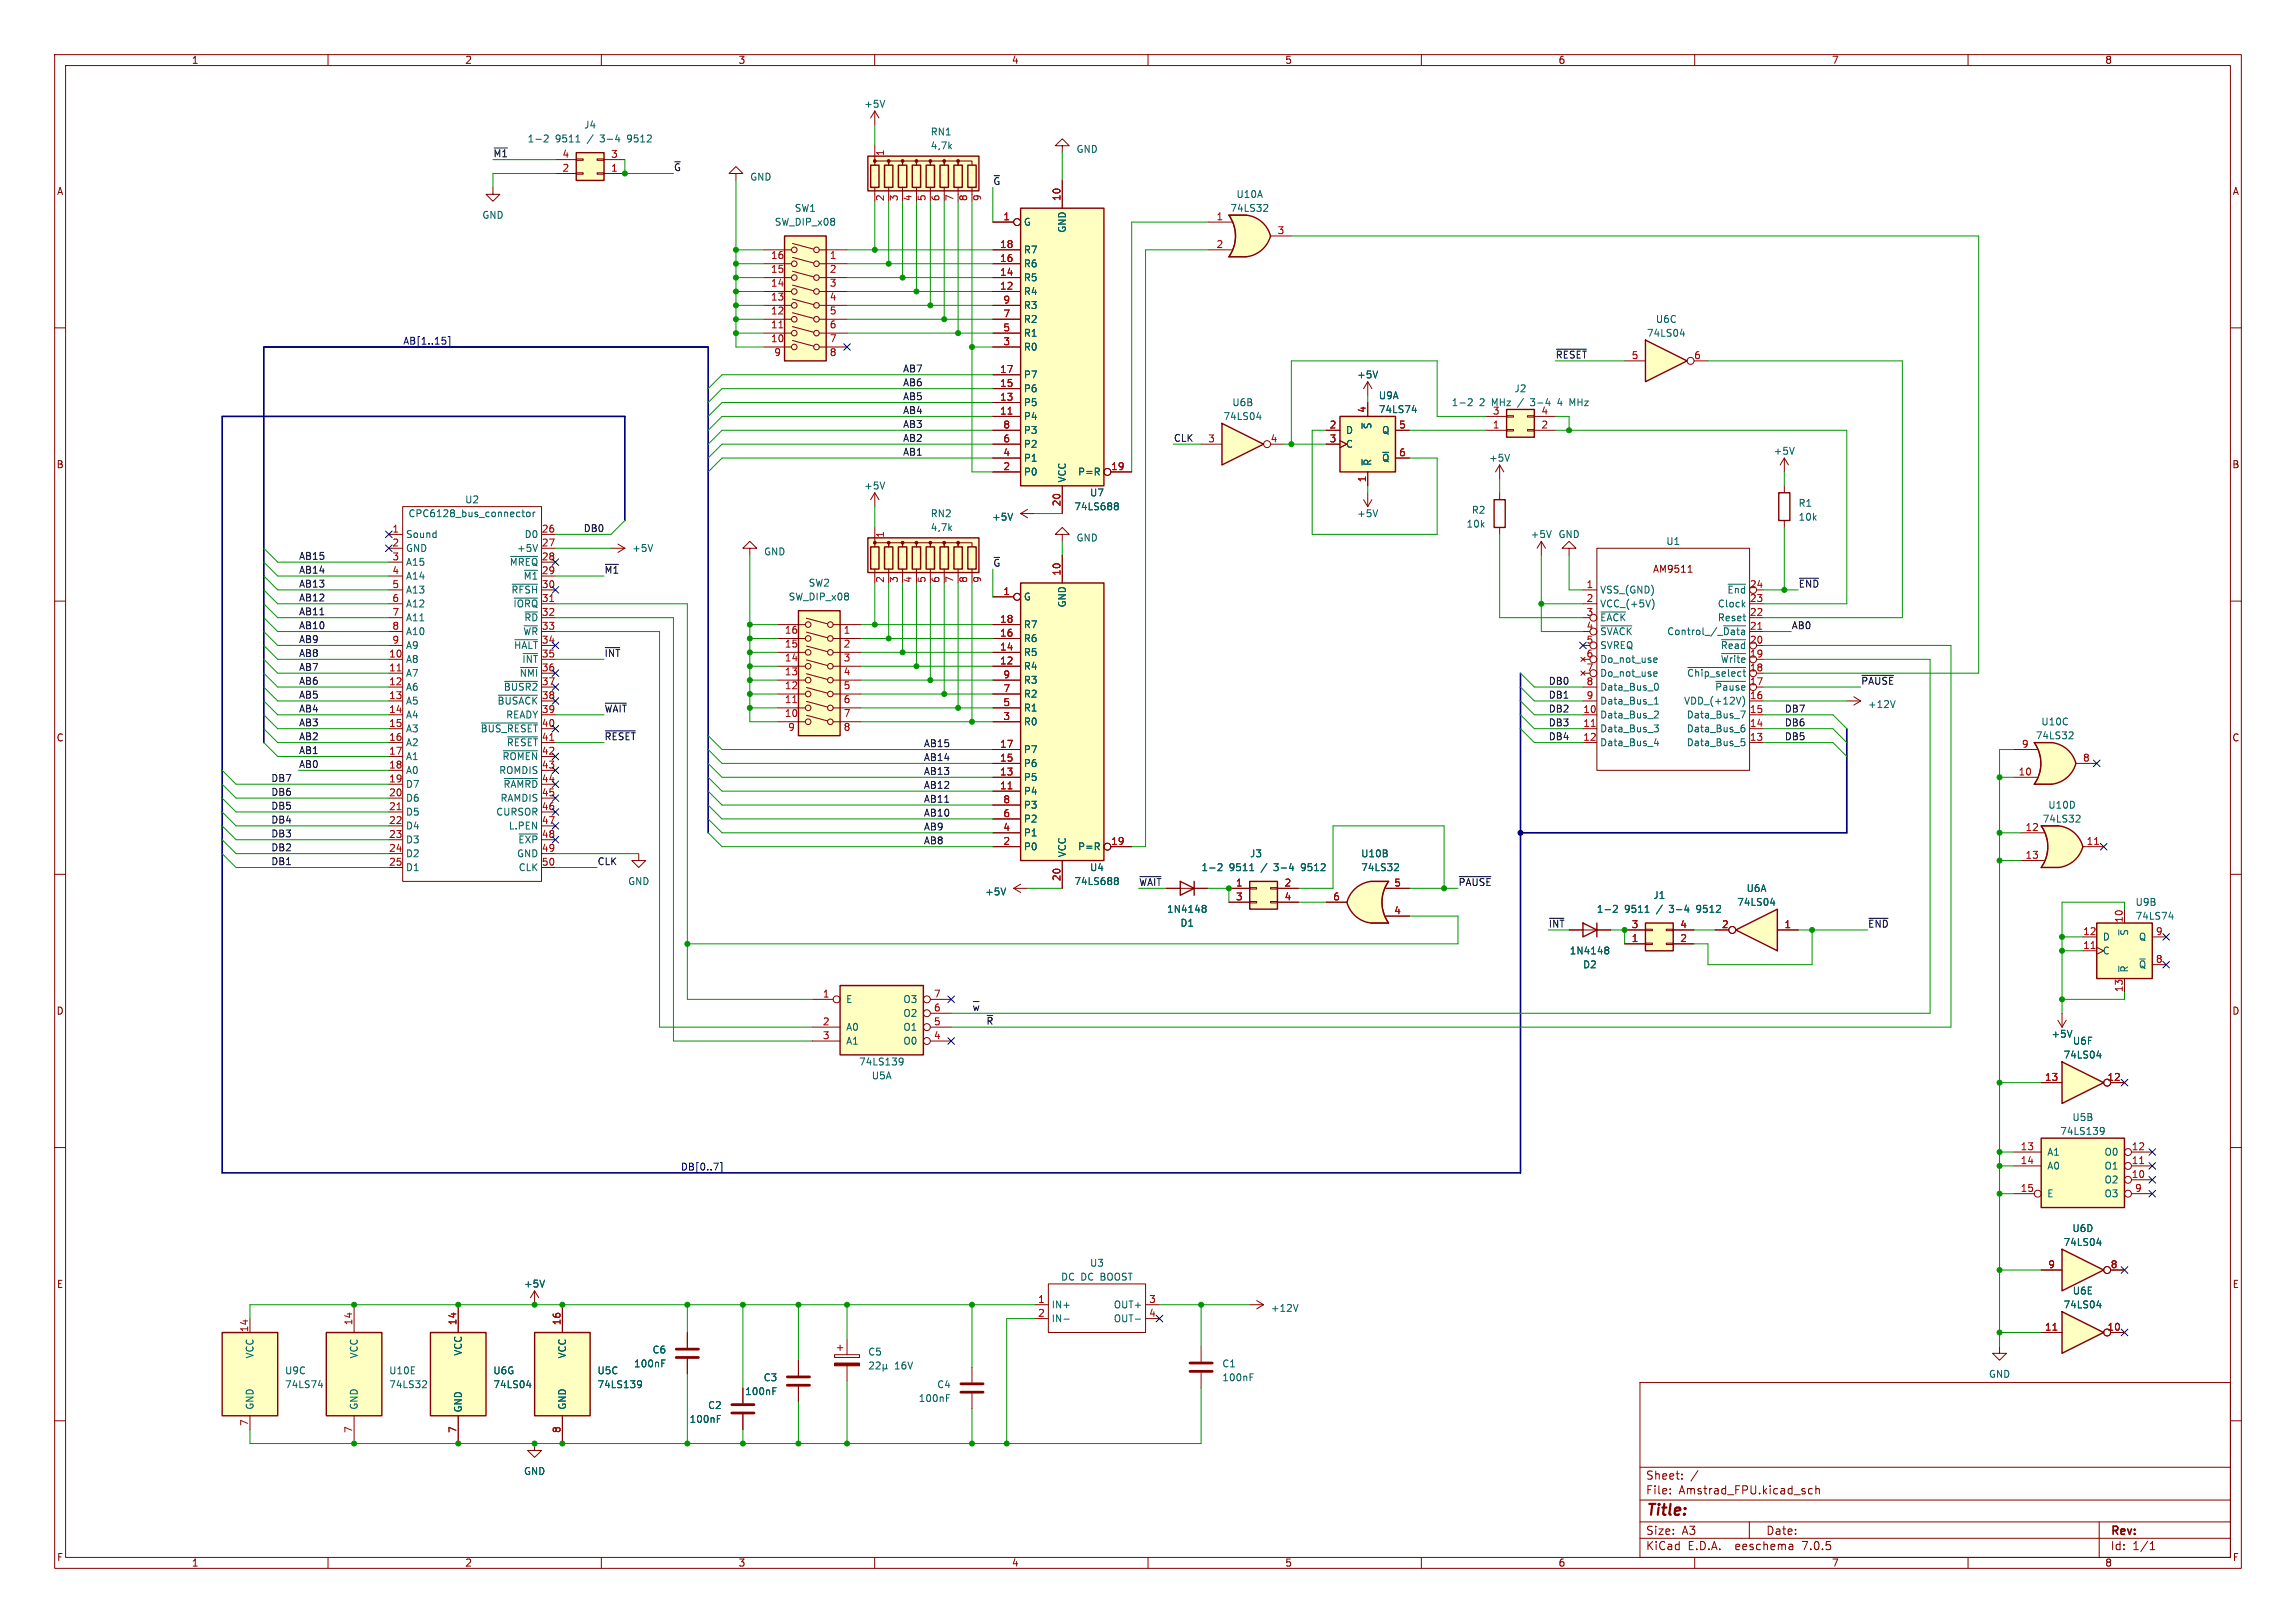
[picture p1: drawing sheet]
<svg xmlns="http://www.w3.org/2000/svg" width="420mm" height="297mm" viewBox="0 0 420 297" stroke-linecap="round" stroke-linejoin="round" font-family="sans-serif">
<defs><g id="words">
<text font-size="2.8" fill="#840000" x="301" y="277.8">Title:</text>
<g font-size="2.1" fill="#840000">
<text x="301" y="273.6">File:</text>
<text x="301" y="270.9">Sheet:</text>
<text x="307" y="273.6">Amstrad_FPU.kicad_sch</text>
<text x="301" y="281">Size:</text>
<text x="307.6" y="281">A3</text>
<text x="323" y="281">Date:</text>
<text x="386" y="281.2">Rev:</text>
<text x="301" y="283.8">KiCad</text>
<text x="308.6" y="283.8">E.D.A.</text>
<text x="317.4" y="283.8">eeschema</text>
<text x="329.7" y="283.8">7.0.5</text>
<text x="386" y="283.8">Id:</text>
<text x="390" y="283.8">1/1</text>
</g>
<g font-size="1.8" fill="#840000">
<text x="35" y="11.8">1</text>
<text x="85" y="11.8">2</text>
<text x="135" y="11.8">3</text>
<text x="185" y="11.8">4</text>
<text x="235" y="11.8">5</text>
<text x="285" y="11.8">6</text>
<text x="335" y="11.8">7</text>
<text x="385" y="11.8">8</text>
<text x="10.4" y="35.8">A</text>
<text x="408.4" y="35.8">A</text>
<text x="164.5" y="36.9" transform="rotate(-90 164.5 36.9)">3</text>
<text x="169.5" y="36.9" transform="rotate(-90 169.5 36.9)">5</text>
<text x="172.1" y="36.9" transform="rotate(-90 172.1 36.9)">6</text>
<text x="177.2" y="36.9" transform="rotate(-90 177.2 36.9)">8</text>
<text x="10.3" y="85.8">B</text>
<text x="408.3" y="85.8">B</text>
<text x="164.5" y="106.7" transform="rotate(-90 164.5 106.7)">3</text>
<text x="169.5" y="106.7" transform="rotate(-90 169.5 106.7)">5</text>
<text x="172.1" y="106.7" transform="rotate(-90 172.1 106.7)">6</text>
<text x="177.2" y="106.7" transform="rotate(-90 177.2 106.7)">8</text>
<text x="301.8" y="105">AM9511</text>
<text x="10.3" y="135.8">C</text>
<text x="408.3" y="135.8">C</text>
<text x="10.3" y="185.8">D</text>
<text x="408.3" y="185.8">D</text>
<text x="10.4" y="235.8">E</text>
<text x="408.3" y="235.8">E</text>
<text x="10.4" y="285.8">F</text>
<text x="35" y="286.8">1</text>
<text x="85" y="286.8">2</text>
<text x="135" y="286.8">3</text>
<text x="185" y="286.8">4</text>
<text x="235" y="286.8">5</text>
<text x="285" y="286.8">6</text>
<text x="335" y="286.8">7</text>
<text x="385" y="286.8">8</text>
<text x="408.4" y="285.8">F</text>
</g>
<g font-size="1.8" fill="#006464">
<text x="106.8" y="23.7">J4</text>
<text x="158" y="19.9">+5V</text>
<text x="96.5" y="26.2">1-2</text>
<text x="101.5" y="26.2">9511</text>
<text x="107.5" y="26.2">/</text>
<text x="109.9" y="26.2">3-4</text>
<text x="115" y="26.2">9512</text>
<text x="170.2" y="25">RN1</text>
<text x="170.2" y="27.5">4,7k</text>
<text x="196.9" y="28.1">GND</text>
<text x="137.2" y="33.2">GND</text>
<text x="88.2" y="40.2">GND</text>
<text x="141.7" y="41.5">SW_DIP_x08</text>
<text x="145.3" y="38.9">SW1</text>
<text x="187.2" y="41.5">G</text>
<text x="225" y="38.9">74LS32</text>
<text x="226.1" y="36.4">U10A</text>
<text x="187.2" y="46.5">R7</text>
<text x="195.1" y="42.6" transform="rotate(-90 195.1 42.6)">GND</text>
<text x="187.2" y="51.6">R5</text>
<text x="187.2" y="49.1">R6</text>
<text x="187.2" y="54.2">R4</text>
<text x="187.2" y="59.2">R2</text>
<text x="187.2" y="56.7">R3</text>
<text x="302.8" y="59.2">U6C</text>
<text x="187.2" y="64.3">R0</text>
<text x="187.2" y="61.8">R1</text>
<text x="301.2" y="61.8">74LS04</text>
<text x="187.2" y="71.9">P6</text>
<text x="187.2" y="69.4">P7</text>
<text x="248.2" y="69.4">+5V</text>
<text x="277" y="71.9">J2</text>
<text x="187.2" y="77">P4</text>
<text x="187.2" y="74.5">P5</text>
<text x="223.7" y="77">74LS04</text>
<text x="225.4" y="74.5">U6B</text>
<text x="252.2" y="73.2">U9A</text>
<text x="252.2" y="75.8">74LS74</text>
<text x="265.5" y="74.5">1-2</text>
<text x="270.6" y="74.5">2</text>
<text x="272.9" y="74.5">MHz</text>
<text x="277.8" y="74.5">/</text>
<text x="280.2" y="74.5">3-4</text>
<text x="285.3" y="74.5">4</text>
<text x="287.6" y="74.5">MHz</text>
<text x="187.2" y="82.1">P2</text>
<text x="187.2" y="79.6">P3</text>
<text x="246.1" y="79.6">D</text>
<text x="246.1" y="82.1">C</text>
<text x="251" y="78.6" transform="rotate(-90 251 78.6)">~{S}</text>
<text x="252.8" y="79.6">Q</text>
<text x="324.4" y="83.4">+5V</text>
<text x="158" y="89.7">+5V</text>
<text x="187.2" y="87.2">P0</text>
<text x="187.2" y="84.6">P1</text>
<text x="195.1" y="88.4" transform="rotate(-90 195.1 88.4)">VCC</text>
<text x="197.2" y="87.2">P=R</text>
<text x="251" y="85.3" transform="rotate(-90 251 85.3)">~{R}</text>
<text x="252.8" y="84.6">~{Q}</text>
<text x="272.3" y="84.6">+5V</text>
<text x="74.7" y="94.8">CPC6128_bus_connector</text>
<text x="85" y="92.3">U2</text>
<text x="170.2" y="94.8">RN2</text>
<text x="181.4" y="95.4">+5V</text>
<text x="196.5" y="93.5">74LS688</text>
<text x="199.3" y="91">U7</text>
<text x="248.2" y="94.8">+5V</text>
<text x="269.2" y="94.2">R2</text>
<text x="328.9" y="92.9">R1</text>
<text x="328.9" y="95.4">10k</text>
<text x="74.2" y="98.6">Sound</text>
<text x="74.2" y="101.2">GND</text>
<text x="94.6" y="101.2">+5V</text>
<text x="95.9" y="98.6">D0</text>
<text x="115.6" y="101.2">+5V</text>
<text x="139.7" y="101.8">GND</text>
<text x="170.2" y="97.3">4,7k</text>
<text x="196.9" y="99.3">GND</text>
<text x="268.2" y="96.7">10k</text>
<text x="279.9" y="98.6">+5V</text>
<text x="285" y="98.6">GND</text>
<text x="304.7" y="99.9">U1</text>
<text x="74.2" y="103.7">A15</text>
<text x="74.2" y="106.2">A14</text>
<text x="93.2" y="103.7">~{MREQ}</text>
<text x="95.8" y="106.2">~{M1}</text>
<text x="147.9" y="107.5">SW2</text>
<text x="74.2" y="108.8">A13</text>
<text x="74.2" y="111.3">A12</text>
<text x="74.2" y="113.9">A11</text>
<text x="93.5" y="108.8">~{RFSH}</text>
<text x="93.9" y="111.3">~{IORQ}</text>
<text x="95.9" y="113.9">~{RD}</text>
<text x="144.2" y="110">SW_DIP_x08</text>
<text x="187.2" y="110">G</text>
<text x="195.1" y="111.2" transform="rotate(-90 195.1 111.2)">GND</text>
<text x="292.6" y="108.8">VSS_(GND)</text>
<text x="292.6" y="111.3">VCC_(+5V)</text>
<text x="292.6" y="113.9">~{EACK}</text>
<text x="314.2" y="113.9">Reset</text>
<text x="314.2" y="111.3">Clock</text>
<text x="316" y="108.8">~{End}</text>
<text x="74.2" y="116.4">A10</text>
<text x="74.2" y="118.9">A9</text>
<text x="94" y="118.9">~{HALT}</text>
<text x="95.7" y="116.4">~{WR}</text>
<text x="187.2" y="117.7">R6</text>
<text x="187.2" y="115.1">R7</text>
<text x="292.6" y="116.4">~{SVACK}</text>
<text x="292.6" y="118.9">SVREQ</text>
<text x="305" y="116.4">Control_/_~{Data}</text>
<text x="314.7" y="118.9">~{Read}</text>
<text x="74.2" y="121.5">A8</text>
<text x="74.2" y="124">A7</text>
<text x="95" y="124">~{NMI}</text>
<text x="95.5" y="121.5">~{INT}</text>
<text x="187.2" y="122.7">R4</text>
<text x="187.2" y="120.2">R5</text>
<text x="187.2" y="125.3">R3</text>
<text x="292.6" y="121.5">Do_not_use</text>
<text x="292.6" y="124">Do_not_use</text>
<text x="308.6" y="124">~{Chip_select}</text>
<text x="314.7" y="121.5">~{Write}</text>
<text x="74.2" y="126.6">A6</text>
<text x="74.2" y="129.1">A5</text>
<text x="74.2" y="131.6">A4</text>
<text x="91" y="129.1">~{BUSACK}</text>
<text x="92.1" y="126.6">~{BUSR2}</text>
<text x="92.6" y="131.6">READY</text>
<text x="187.2" y="130.4">R1</text>
<text x="187.2" y="127.8">R2</text>
<text x="292.6" y="131.6">Data_Bus_2</text>
<text x="292.6" y="126.6">Data_Bus_0</text>
<text x="292.6" y="129.1">Data_Bus_1</text>
<text x="308" y="129.1">VDD_(+12V)</text>
<text x="308.5" y="131.6">Data_Bus_7</text>
<text x="313.7" y="126.6">~{Pause}</text>
<text x="341.6" y="129.7">+12V</text>
<text x="74.2" y="134.2">A3</text>
<text x="74.2" y="136.7">A2</text>
<text x="87.9" y="134.2">~{BUS_RESET}</text>
<text x="187.2" y="138">P7</text>
<text x="187.2" y="132.9">R0</text>
<text x="292.6" y="134.2">Data_Bus_3</text>
<text x="292.6" y="136.7">Data_Bus_4</text>
<text x="308.5" y="136.7">Data_Bus_5</text>
<text x="308.5" y="134.2">Data_Bus_6</text>
<text x="372.3" y="135.4">74LS32</text>
<text x="373.3" y="132.9">U10C</text>
<text x="74.2" y="139.3">A1</text>
<text x="74.2" y="141.8">A0</text>
<text x="91.3" y="141.8">ROMDIS</text>
<text x="91.9" y="139.3">~{ROMEN}</text>
<text x="187.2" y="143.1">P5</text>
<text x="187.2" y="140.5">P6</text>
<text x="74.2" y="144.3">D7</text>
<text x="74.2" y="146.9">D6</text>
<text x="74.2" y="149.4">D5</text>
<text x="90.7" y="149.4">CURSOR</text>
<text x="91.5" y="146.9">RAMDIS</text>
<text x="92.1" y="144.3">~{RAMRD}</text>
<text x="187.2" y="145.6">P4</text>
<text x="187.2" y="148.1">P3</text>
<text x="374.6" y="148.1">U10D</text>
<text x="74.2" y="152">D4</text>
<text x="74.2" y="154.5">D3</text>
<text x="93" y="152">L.PEN</text>
<text x="94.8" y="154.5">~{EXP}</text>
<text x="187.2" y="155.8">P0</text>
<text x="187.2" y="153.2">P1</text>
<text x="187.2" y="150.7">P2</text>
<text x="197.2" y="155.8">P=R</text>
<text x="373.6" y="150.7">74LS32</text>
<text x="74.2" y="157">D2</text>
<text x="74.2" y="159.6">D1</text>
<text x="94.6" y="157">GND</text>
<text x="94.9" y="159.6">CLK</text>
<text x="195.1" y="157" transform="rotate(-90 195.1 157)">VCC</text>
<text x="199.3" y="159.6">U4</text>
<text x="219.7" y="159.6">1-2</text>
<text x="224.8" y="159.6">9511</text>
<text x="228.6" y="157">J3</text>
<text x="230.7" y="159.6">/</text>
<text x="233.2" y="159.6">3-4</text>
<text x="238.2" y="159.6">9512</text>
<text x="248.9" y="157">U10B</text>
<text x="248.9" y="159.6">74LS32</text>
<text x="114.8" y="162.1">GND</text>
<text x="180.1" y="164">+5V</text>
<text x="196.5" y="162.1">74LS688</text>
<text x="213.4" y="167.2">1N4148</text>
<text x="292" y="167.2">1-2</text>
<text x="297.1" y="167.2">9511</text>
<text x="302.4" y="164.7">J1</text>
<text x="303.1" y="167.2">/</text>
<text x="305.5" y="167.2">3-4</text>
<text x="310.6" y="167.2">9512</text>
<text x="317.7" y="165.9">74LS04</text>
<text x="319.4" y="163.4">U6A</text>
<text x="390.6" y="165.9">U9B</text>
<text x="215.9" y="169.7">D1</text>
<text x="384.6" y="172.3">D</text>
<text x="389.4" y="171.3" transform="rotate(-90 389.4 171.3)">~{S}</text>
<text x="390.6" y="168.5">74LS74</text>
<text x="391.2" y="172.3">Q</text>
<text x="287.1" y="174.8">1N4148</text>
<text x="289.5" y="177.4">D2</text>
<text x="384.6" y="174.8">C</text>
<text x="389.4" y="178.1" transform="rotate(-90 389.4 178.1)">~{R}</text>
<text x="391.2" y="177.4">~{Q}</text>
<text x="154.7" y="183.7">E</text>
<text x="165.2" y="183.7">O3</text>
<text x="154.7" y="188.8">A0</text>
<text x="154.7" y="191.3">A1</text>
<text x="165.2" y="191.3">O0</text>
<text x="165.2" y="188.8">O1</text>
<text x="165.2" y="186.2">O2</text>
<text x="375.2" y="190.1">+5V</text>
<text x="379.1" y="191.3">U6F</text>
<text x="157.1" y="195.1">74LS139</text>
<text x="159.4" y="197.7">U5A</text>
<text x="377.4" y="193.9">74LS04</text>
<text x="376.8" y="207.8">74LS139</text>
<text x="379" y="205.3">U5B</text>
<text x="374.4" y="211.6">A1</text>
<text x="374.4" y="214.2">A0</text>
<text x="384.9" y="214.2">O1</text>
<text x="384.9" y="211.6">O0</text>
<text x="374.4" y="219.3">E</text>
<text x="384.9" y="216.7">O2</text>
<text x="384.9" y="219.3">O3</text>
<text x="379" y="225.6">U6D</text>
<text x="199.3" y="232">U3</text>
<text x="377.4" y="228.2">74LS04</text>
<text x="95.8" y="235.8">+5V</text>
<text x="192.3" y="239.6">IN+</text>
<text x="194" y="234.5">DC DC BOOST</text>
<text x="203.7" y="239.6">OUT+</text>
<text x="377.4" y="239.6">74LS04</text>
<text x="379.1" y="237">U6E</text>
<text x="192.3" y="242.1">IN-</text>
<text x="203.7" y="242.1">OUT-</text>
<text x="232.4" y="240.2">+12V</text>
<text x="46.5" y="248.6" transform="rotate(-90 46.5 248.6)">VCC</text>
<text x="52.1" y="251.7">U9C</text>
<text x="65.6" y="248.6" transform="rotate(-90 65.6 248.6)">VCC</text>
<text x="71.1" y="251.7">U10E</text>
<text x="84.6" y="248.1" transform="rotate(-90 84.6 248.1)">VCC</text>
<text x="90.2" y="251.7">U6G</text>
<text x="103.7" y="248.6" transform="rotate(-90 103.7 248.6)">VCC</text>
<text x="109.2" y="251.7">U5C</text>
<text x="115.9" y="250.4">100nF</text>
<text x="119.3" y="247.8">C6</text>
<text x="158.8" y="248.2">C5</text>
<text x="163.6" y="250.8">16V</text>
<text x="223.5" y="250.4">C1</text>
<text x="52.1" y="254.2">74LS74</text>
<text x="71.1" y="254.2">74LS32</text>
<text x="90.2" y="254.2">74LS04</text>
<text x="109.2" y="254.2">74LS139</text>
<text x="136.2" y="255.5">100nF</text>
<text x="139.6" y="252.9">C3</text>
<text x="168" y="256.7">100nF</text>
<text x="171.4" y="254.2">C4</text>
<text x="223.5" y="252.9">100nF</text>
<text x="363.8" y="252.3">GND</text>
<text x="46.5" y="258.1" transform="rotate(-90 46.5 258.1)">GND</text>
<text x="65.6" y="258.1" transform="rotate(-90 65.6 258.1)">GND</text>
<text x="84.6" y="258.6" transform="rotate(-90 84.6 258.6)">GND</text>
<text x="103.7" y="258.1" transform="rotate(-90 103.7 258.1)">GND</text>
<text x="126.1" y="260.5">100nF</text>
<text x="129.5" y="258">C2</text>
<text x="95.8" y="270.1">GND</text>
</g>
<g font-size="1.8" fill="#0f0f0f">
<text x="90.2" y="28.9">~{M1}</text>
<text x="123.2" y="31.4">~{G}</text>
<text x="181.6" y="33.9">~{G}</text>
<text x="284.5" y="65.7">~{RESET}</text>
<text x="165.1" y="68.2">AB7</text>
<text x="165.1" y="70.8">AB6</text>
<text x="165.1" y="75.9">AB4</text>
<text x="165.1" y="73.3">AB5</text>
<text x="165.1" y="78.4">AB3</text>
<text x="165.1" y="80.9">AB2</text>
<text x="165.1" y="83.5">AB1</text>
<text x="214.6" y="80.9">CLK</text>
<text x="106.7" y="97.4">DB0</text>
<text x="54.6" y="107.6">AB13</text>
<text x="54.6" y="105.1">AB14</text>
<text x="54.6" y="102.5">AB15</text>
<text x="110.5" y="105.1">~{M1}</text>
<text x="181.6" y="103.8">~{G}</text>
<text x="328.9" y="107.6">~{END}</text>
<text x="54.6" y="110.1">AB12</text>
<text x="54.6" y="112.7">AB11</text>
<text x="54.6" y="115.2">AB10</text>
<text x="54.6" y="117.8">AB9</text>
<text x="327.7" y="115.2">AB0</text>
<text x="54.6" y="120.3">AB8</text>
<text x="54.6" y="122.8">AB7</text>
<text x="54.6" y="125.4">AB6</text>
<text x="110.5" y="120.3">~{INT}</text>
<text x="283.2" y="125.4">DB0</text>
<text x="340.4" y="125.4">~{PAUSE}</text>
<text x="54.6" y="130.5">AB4</text>
<text x="54.6" y="127.9">AB5</text>
<text x="110.5" y="130.5">~{WAIT}</text>
<text x="283.2" y="127.9">DB1</text>
<text x="283.2" y="130.5">DB2</text>
<text x="326.4" y="130.5">DB7</text>
<text x="54.6" y="133">AB3</text>
<text x="54.6" y="135.5">AB2</text>
<text x="110.5" y="135.5">~{RESET}</text>
<text x="168.9" y="136.8">AB15</text>
<text x="283.2" y="133">DB3</text>
<text x="283.2" y="135.5">DB4</text>
<text x="326.4" y="133">DB6</text>
<text x="326.4" y="135.5">DB5</text>
<text x="49.5" y="143.2">DB7</text>
<text x="54.6" y="138.1">AB1</text>
<text x="54.6" y="140.6">AB0</text>
<text x="168.9" y="139.4">AB14</text>
<text x="168.9" y="141.9">AB13</text>
<text x="49.5" y="145.7">DB6</text>
<text x="49.5" y="148.2">DB5</text>
<text x="168.9" y="144.4">AB12</text>
<text x="168.9" y="149.5">AB10</text>
<text x="168.9" y="147">AB11</text>
<text x="49.5" y="150.8">DB4</text>
<text x="49.5" y="155.9">DB2</text>
<text x="49.5" y="153.3">DB3</text>
<text x="168.9" y="152.1">AB9</text>
<text x="168.9" y="154.6">AB8</text>
<text x="49.5" y="158.4">DB1</text>
<text x="109.2" y="158.4">CLK</text>
<text x="208.3" y="162.2">~{WAIT}</text>
<text x="266.7" y="162.2">~{PAUSE}</text>
<text x="283.2" y="169.8">~{INT}</text>
<text x="341.6" y="169.8">~{END}</text>
<text x="177.8" y="185.1">~{w}</text>
<text x="180.3" y="187.6">~{R}</text>
</g>
<g font-size="1.8" fill="#a90000">
<text x="102.8" y="29">4</text>
<text x="111.7" y="29">3</text>
<text x="161.9" y="28.6" transform="rotate(-90 161.9 28.6)">1</text>
<text x="102.8" y="31.5">2</text>
<text x="111.7" y="31.5">1</text>
<text x="161.9" y="36.9" transform="rotate(-90 161.9 36.9)">2</text>
<text x="167" y="36.9" transform="rotate(-90 167 36.9)">4</text>
<text x="174.6" y="36.9" transform="rotate(-90 174.6 36.9)">7</text>
<text x="179.7" y="36.9" transform="rotate(-90 179.7 36.9)">9</text>
<text x="183.5" y="40.4">1</text>
<text x="194.1" y="36.8" transform="rotate(-90 194.1 36.8)">10</text>
<text x="222.5" y="40.4">1</text>
<text x="141" y="47.6">16</text>
<text x="151.7" y="47.6">1</text>
<text x="182.9" y="45.5">18</text>
<text x="222.5" y="45.5">2</text>
<text x="233.6" y="42.9">3</text>
<text x="141" y="52.7">14</text>
<text x="141" y="50.2">15</text>
<text x="151.7" y="50.2">2</text>
<text x="151.7" y="52.7">3</text>
<text x="182.9" y="53.1">12</text>
<text x="182.9" y="50.5">14</text>
<text x="182.9" y="48">16</text>
<text x="141" y="57.8">12</text>
<text x="141" y="55.2">13</text>
<text x="151.7" y="55.2">4</text>
<text x="151.7" y="57.8">5</text>
<text x="183.5" y="58.2">7</text>
<text x="183.5" y="55.6">9</text>
<text x="141" y="62.9">10</text>
<text x="141" y="60.3">11</text>
<text x="141.6" y="65.4">9</text>
<text x="151.7" y="60.3">6</text>
<text x="151.7" y="62.9">7</text>
<text x="151.7" y="65.4">8</text>
<text x="183.5" y="63.2">3</text>
<text x="183.5" y="60.7">5</text>
<text x="298.4" y="65.8">5</text>
<text x="309.8" y="65.8">6</text>
<text x="182.9" y="70.9">15</text>
<text x="182.9" y="68.3">17</text>
<text x="182.9" y="75.9">11</text>
<text x="182.9" y="73.4">13</text>
<text x="249.9" y="75.6" transform="rotate(-90 249.9 75.6)">4</text>
<text x="273" y="75.9">3</text>
<text x="281.9" y="75.9">4</text>
<text x="183.5" y="83.6">4</text>
<text x="183.5" y="81">6</text>
<text x="183.5" y="78.5">8</text>
<text x="220.9" y="81">3</text>
<text x="232.4" y="81">4</text>
<text x="243.2" y="78.5">2</text>
<text x="243.2" y="81">3</text>
<text x="255.9" y="78.5">5</text>
<text x="255.9" y="83.6">6</text>
<text x="273" y="78.5">1</text>
<text x="281.9" y="78.5">2</text>
<text x="183.5" y="86.1">2</text>
<text x="203.2" y="86.1">19</text>
<text x="249.9" y="88.3" transform="rotate(-90 249.9 88.3)">1</text>
<text x="194.1" y="92.7" transform="rotate(-90 194.1 92.7)">20</text>
<text x="71.7" y="97.5">1</text>
<text x="71.7" y="100.1">2</text>
<text x="99.1" y="97.5">26</text>
<text x="99.1" y="100.1">27</text>
<text x="161.9" y="98.5" transform="rotate(-90 161.9 98.5)">1</text>
<text x="71.7" y="102.6">3</text>
<text x="71.7" y="105.2">4</text>
<text x="71.7" y="107.7">5</text>
<text x="99.1" y="102.6">28</text>
<text x="99.1" y="105.2">29</text>
<text x="99.1" y="107.7">30</text>
<text x="161.9" y="106.7" transform="rotate(-90 161.9 106.7)">2</text>
<text x="167" y="106.7" transform="rotate(-90 167 106.7)">4</text>
<text x="174.6" y="106.7" transform="rotate(-90 174.6 106.7)">7</text>
<text x="179.7" y="106.7" transform="rotate(-90 179.7 106.7)">9</text>
<text x="194.1" y="105.4" transform="rotate(-90 194.1 105.4)">10</text>
<text x="290.2" y="107.7">1</text>
<text x="320" y="107.7">24</text>
<text x="71.7" y="110.2">6</text>
<text x="71.7" y="112.8">7</text>
<text x="99.1" y="110.2">31</text>
<text x="99.1" y="112.8">32</text>
<text x="183.5" y="109">1</text>
<text x="290.2" y="110.2">2</text>
<text x="290.2" y="112.8">3</text>
<text x="320" y="112.8">22</text>
<text x="320" y="110.2">23</text>
<text x="71.7" y="115.3">8</text>
<text x="71.7" y="117.9">9</text>
<text x="99.1" y="115.3">33</text>
<text x="99.1" y="117.9">34</text>
<text x="143.5" y="118.7">15</text>
<text x="143.5" y="116.2">16</text>
<text x="154.3" y="116.2">1</text>
<text x="154.3" y="118.7">2</text>
<text x="182.9" y="119.1">14</text>
<text x="182.9" y="116.6">16</text>
<text x="182.9" y="114">18</text>
<text x="290.2" y="115.3">4</text>
<text x="290.2" y="117.9">5</text>
<text x="320" y="117.9">20</text>
<text x="320" y="115.3">21</text>
<text x="71.1" y="120.4">10</text>
<text x="71.1" y="122.9">11</text>
<text x="71.1" y="125.5">12</text>
<text x="99.1" y="120.4">35</text>
<text x="99.1" y="122.9">36</text>
<text x="99.1" y="125.5">37</text>
<text x="143.5" y="123.8">13</text>
<text x="143.5" y="121.3">14</text>
<text x="154.3" y="121.3">3</text>
<text x="154.3" y="123.8">4</text>
<text x="182.9" y="121.7">12</text>
<text x="183.5" y="124.2">9</text>
<text x="290.2" y="120.4">6</text>
<text x="290.2" y="122.9">7</text>
<text x="290.2" y="125.5">8</text>
<text x="320" y="125.5">17</text>
<text x="320" y="122.9">18</text>
<text x="320" y="120.4">19</text>
<text x="71.1" y="128">13</text>
<text x="71.1" y="130.6">14</text>
<text x="99.1" y="128">38</text>
<text x="99.1" y="130.6">39</text>
<text x="143.5" y="131.4">10</text>
<text x="143.5" y="128.9">11</text>
<text x="143.5" y="126.4">12</text>
<text x="154.3" y="126.4">5</text>
<text x="154.3" y="128.9">6</text>
<text x="154.3" y="131.4">7</text>
<text x="183.5" y="131.8">3</text>
<text x="183.5" y="129.3">5</text>
<text x="183.5" y="126.7">7</text>
<text x="289.6" y="130.6">10</text>
<text x="290.2" y="128">9</text>
<text x="320" y="130.6">15</text>
<text x="320" y="128">16</text>
<text x="71.1" y="133.1">15</text>
<text x="71.1" y="135.6">16</text>
<text x="92.7" y="136.7">~{RESET}</text>
<text x="99.1" y="133.1">40</text>
<text x="99.1" y="135.6">41</text>
<text x="144.1" y="134">9</text>
<text x="154.3" y="134">8</text>
<text x="182.9" y="136.9">17</text>
<text x="289.6" y="133.1">11</text>
<text x="289.6" y="135.6">12</text>
<text x="320" y="135.6">13</text>
<text x="320" y="133.1">14</text>
<text x="369.8" y="136.9">9</text>
<text x="71.1" y="138.2">17</text>
<text x="71.1" y="140.7">18</text>
<text x="71.1" y="143.3">19</text>
<text x="99.1" y="138.2">42</text>
<text x="99.1" y="140.7">43</text>
<text x="99.1" y="143.3">44</text>
<text x="182.9" y="142">13</text>
<text x="182.9" y="139.4">15</text>
<text x="369.2" y="142">10</text>
<text x="381" y="139.4">8</text>
<text x="71.1" y="145.8">20</text>
<text x="71.1" y="148.3">21</text>
<text x="99.1" y="145.8">45</text>
<text x="99.1" y="148.3">46</text>
<text x="182.9" y="144.5">11</text>
<text x="183.5" y="149.6">6</text>
<text x="183.5" y="147.1">8</text>
<text x="71.1" y="150.9">22</text>
<text x="71.1" y="153.4">23</text>
<text x="71.1" y="156">24</text>
<text x="99.1" y="150.9">47</text>
<text x="99.1" y="153.4">48</text>
<text x="99.1" y="156">49</text>
<text x="183.5" y="154.7">2</text>
<text x="183.5" y="152.1">4</text>
<text x="203.2" y="154.7">19</text>
<text x="370.5" y="152.1">12</text>
<text x="381.6" y="154.7">11</text>
<text x="71.1" y="158.5">25</text>
<text x="99.1" y="158.5">50</text>
<text x="194.1" y="161.3" transform="rotate(-90 194.1 161.3)">20</text>
<text x="370.5" y="157.2">13</text>
<text x="226" y="162.3">1</text>
<text x="226" y="164.8">3</text>
<text x="234.9" y="162.3">2</text>
<text x="234.9" y="164.8">4</text>
<text x="243.8" y="164.8">6</text>
<text x="255" y="167.4">4</text>
<text x="255" y="162.3">5</text>
<text x="298.4" y="172.5">1</text>
<text x="298.4" y="169.9">3</text>
<text x="307.3" y="172.5">2</text>
<text x="307.3" y="169.9">4</text>
<text x="314.9" y="169.9">2</text>
<text x="326.4" y="169.9">1</text>
<text x="381" y="173.7">11</text>
<text x="381" y="171.2">12</text>
<text x="388.4" y="168.9" transform="rotate(-90 388.4 168.9)">10</text>
<text x="394.3" y="171.2">9</text>
<text x="394.3" y="176.3">8</text>
<text x="150.5" y="182.6">1</text>
<text x="170.8" y="185.2">6</text>
<text x="170.8" y="182.6">7</text>
<text x="388.4" y="181.6" transform="rotate(-90 388.4 181.6)">13</text>
<text x="150.5" y="187.7">2</text>
<text x="150.5" y="190.2">3</text>
<text x="170.8" y="190.2">4</text>
<text x="170.8" y="187.7">5</text>
<text x="374" y="197.9">13</text>
<text x="385.4" y="197.9">12</text>
<text x="369.6" y="210.6">13</text>
<text x="369.6" y="213.1">14</text>
<text x="389.9" y="215.6">10</text>
<text x="389.9" y="213.1">11</text>
<text x="389.9" y="210.6">12</text>
<text x="369.6" y="218.2">15</text>
<text x="390.5" y="218.2">9</text>
<text x="374.6" y="232.2">9</text>
<text x="386" y="232.2">8</text>
<text x="189.8" y="238.5">1</text>
<text x="210.2" y="238.5">3</text>
<text x="45.5" y="243.8" transform="rotate(-90 45.5 243.8)">14</text>
<text x="64.5" y="242.6" transform="rotate(-90 64.5 242.6)">14</text>
<text x="83.6" y="242.6" transform="rotate(-90 83.6 242.6)">14</text>
<text x="102.6" y="242.6" transform="rotate(-90 102.6 242.6)">16</text>
<text x="189.8" y="241">2</text>
<text x="210.2" y="241">4</text>
<text x="374" y="243.6">11</text>
<text x="385.4" y="243.6">10</text>
<text x="45.5" y="261" transform="rotate(-90 45.5 261)">7</text>
<text x="64.5" y="262.3" transform="rotate(-90 64.5 262.3)">7</text>
<text x="83.6" y="262.3" transform="rotate(-90 83.6 262.3)">7</text>
<text x="102.6" y="262.3" transform="rotate(-90 102.6 262.3)">8</text>
</g>
<g font-size="1.8" fill="#000084">
<text x="73.7" y="63.2">AB[1..15]</text>
<text x="124.5" y="214.3">DB[0..7]</text>
</g>
</g></defs>
<g fill="none" stroke="#840000" stroke-width=".18">
<path d="M10 10h400v277h-400zM12 12h396v273h-396zM60 10v2M110 10v2M160 10v2M210 10v2M260 10v2M310 10v2M360 10v2M10 60h2M139.7 45.7h5.1M139.7 58.4h5.1"/>
<path d="M139.7 55.9h5.1M139.7 53.3h5.1M139.7 50.8h5.1M139.7 48.3h5.1M145 59.8l3.8 1M145 57.2l3.8 1.1M145 54.7l3.8 1.1M145 52.2l3.8 1M145 49.6l3.8 1.1M145 47.1l3.8 1M145 44.6l3.8 1M149.9 45.7h5"/>
<path d="M149.9 58.4h5M149.9 55.9h5M149.9 53.3h5M149.9 50.8h5M149.9 48.3h5M408 60h2M139.7 61h5.1M139.7 63.5h5.1M145 62.3l3.8 1M149.9 61h5M149.9 63.5h5M194.3 97.8h1.3l-1.3-1.3-1.3 1.3h1.3v1.3"/>
<path d="M10 110h2M287 100.3h1.3l-1.3-1.2-1.3 1.2h1.3v1.3M408 110h2M337.8 128.3h2.6M339.1 127.5l1.3 .8M340.4 128.3l-1.3 .7M10 160h2M408 160h2M10 210h2M408 210h2M102.9 238.8v5M10 260h2"/>
<path d="M102.9 259.1v5.1M300 253h108v32h-108zM408 260h2M300 278.5h108M300 274.5h108M300 268.5h108M305.5 273.2v.2M305.5 272.5v.1M307.7 270.5v.2M307.7 269.8v.1M310.6 269.1l-1.3 1.9M320 278.5v3"/>
<path d="M331.5 272.5l-.4-.1-.3 .3v.4l.1 .2h.6M332.2 272.5l.2-.1 .3 .1 .1 .9M332.2 271.9v1.5M384 278.5v6.5M60 285v2M110 285v2M160 285v2M210 285v2M260 285v2M300 281.5h108M310 285v2M327.4 282.6l.5 .1v.9"/>
<path d="M327.9 283.5l-.5 .1M327.9 282.9l-.5 .1M360 285v2M393.3 283.6h.9M393.3 282.5l.4-.4v1.5"/>
<circle cx="145.3" cy="50.8" r=".51"/>
<circle cx="145.3" cy="55.9" r=".51"/>
<circle cx="145.3" cy="53.3" r=".51"/>
<circle cx="145.3" cy="58.4" r=".51"/>
<circle cx="145.3" cy="48.3" r=".51"/>
<circle cx="145.3" cy="45.7" r=".51"/>
<circle cx="149.4" cy="48.3" r=".51"/>
<circle cx="149.4" cy="55.9" r=".51"/>
<circle cx="149.4" cy="58.4" r=".51"/>
<circle cx="149.4" cy="53.3" r=".51"/>
<circle cx="149.4" cy="50.8" r=".51"/>
<circle cx="149.4" cy="45.7" r=".51"/>
<circle cx="145.3" cy="63.5" r=".51"/>
<circle cx="145.3" cy="61" r=".51"/>
<circle cx="149.4" cy="63.5" r=".51"/>
<circle cx="149.4" cy="61" r=".51"/>
</g>
<g fill="#ffffc2" stroke="#ffffc2" stroke-width=".18">
<path d="M97.8 243.8h10.1v15.3h-10.1z"/>
<path d="M143.5 43.2h7.6v22.8h-7.6z"/>
</g>
<path d="M143.5 43.2h7.6v22.8h-7.6zM97.8 243.8h10.1v15.3h-10.1z" fill="none" stroke="#840000" stroke-width=".25"/>
<path d="M346.7 128.2l-.5 1.3M116.9 252.7h.2l.2 .2a.84 .84 0 0 1-.3 1h-.3M117.3 253.2l-.1 .2-.3 .1" fill="none" stroke="#006464" stroke-width=".18"/>
<path d="M142.5 60h.7" fill="none" stroke="#a90000" stroke-width=".18"/>
<path d="M301 62.2l7.6 3.8-7.6 3.9z" fill="#ffffc2"/>
<path d="M301 62.2l7.6 3.8-7.6 3.9zM158.7 98.4h20.4v6.4h-20.4zM159.3 100.1h1.5v4h-1.5zM161.8 100.1h1.5v4h-1.5zM164.3 100.1h1.6v4h-1.6zM166.9 100.1h1.5v4h-1.5zM169.4 100.1h1.5v4h-1.5zM172 100.1h1.5v4h-1.5zM174.5 100.1h1.5v4h-1.5zM177 100.1h1.6v4h-1.6z" fill="none" stroke="#840000" stroke-width=".25"/>
<g fill="none" stroke="#840000" stroke-width=".18">
<path d="M134.6 31.8h1.3l-1.3-1.3-1.3 1.3h1.3v1.2M297.2 66h3.8M309.9 66h2.5M160 96.5v2.6M160 100.1v-.8h2.6v.8v-.8h2.5v.8v-.8h2.5v.8v-.8h2.6v.8v-.8h2.5v.8v-.8h2.6v.8v-.8h2.5v.8M160 104.1v2.6M162.6 104.1v2.6M165.1 104.1v1.3M167.6 104.1v2.6M170.2 104.1v1.3M172.7 104.1v1.3M175.3 104.1v2.6"/>
<path d="M177.8 104.1v1.3"/>
<circle cx="309.2" cy="66" r=".63"/>
</g>
<path d="M307.4 61.1h.8M308 60.7v.8" fill="none" stroke="#006464" stroke-width=".18"/>
<path d="M158.7 98.4h20.4v6.4h-20.4z" fill="#ffffc2" stroke="#ffffc2" stroke-width=".18"/>
<g fill="#840000" stroke="#840000" stroke-width=".18">
<circle cx="160" cy="99.3" r=".25"/>
<circle cx="162.6" cy="99.3" r=".25"/>
<circle cx="165.1" cy="99.3" r=".25"/>
<circle cx="167.6" cy="99.3" r=".25"/>
<circle cx="170.2" cy="99.3" r=".25"/>
<circle cx="172.7" cy="99.3" r=".25"/>
<circle cx="175.3" cy="99.3" r=".25"/>
</g>
<path d="M377.2 194.3l7.6 3.8-7.6 3.8z" fill="#ffffc2"/>
<path d="M377.2 194.3l7.6 3.8-7.6 3.8zM373.4 208.3h15.2v12.7h-15.2z" fill="none" stroke="#840000" stroke-width=".25"/>
<g fill="none" stroke="#840000" stroke-width=".18">
<path d="M373.4 198.1h3.8M386.1 198.1h2.5M368.3 213.4h5.1M368.3 210.8h5.1M368.3 218.4h3.8M389.9 215.9h3.8M389.9 213.4h3.8M389.9 210.8h3.8M389.9 218.4h3.8"/>
<circle cx="385.4" cy="198.1" r=".63"/>
<circle cx="372.7" cy="218.4" r=".63"/>
<circle cx="389.3" cy="213.4" r=".63"/>
<circle cx="389.3" cy="210.8" r=".63"/>
<circle cx="389.3" cy="215.9" r=".63"/>
<circle cx="389.3" cy="218.4" r=".63"/>
</g>
<path d="M383.6 193.2h.8M384.2 192.8v.8M384.4 206.3l.4 .1 .1 .2a.84 .84 0 0 1-.4 1h-.2M384.9 206.9l-.1 .1-.4 .1" fill="none" stroke="#006464" stroke-width=".18"/>
<path d="M373.4 208.3h15.2v12.7h-15.2z" fill="#ffffc2" stroke="#ffffc2" stroke-width=".18"/>
<path d="M391.4 212.9h.7" fill="none" stroke="#a90000" stroke-width=".18"/>
<path d="M377.2 240l7.6 3.8-7.6 3.8z" fill="#ffffc2"/>
<path d="M105.4 27.9h5.1v5.1h-5.1zM186.7 38.1h15.2v50.8h-15.2zM273.3 91.4h2v5.1h-2zM325.4 90.2h2v5.1h-2zM146 111.8h7.7v22.8h-7.7zM186.7 106.7h15.2v50.8h-15.2zM289.6 168.9l2.5 1.3-2.5 1.3zM292.1 168.9v2.6M301 168.9h5.1v5.1h-5.1zM383.5 168.9h10.2v10.2h-10.2zM377.2 240l7.6 3.8-7.6 3.8z" fill="none" stroke="#840000" stroke-width=".25"/>
<g fill="none" stroke="#840000" stroke-width=".18">
<path d="M90.2 34.3v1.3h1.2l-1.2 1.2-1.3-1.2h1.3M101.6 31.8h3.8M101.6 29.2h3.8M105.4 29.1h1.3v.2h-1.3zM105.4 31.6h1.3v.3h-1.3zM109.2 29.1h1.3v.2h-1.3zM109.2 31.6h1.3v.3h-1.3zM110.5 31.8h3.8M110.5 29.2h3.8M194.3 26.7h1.3l-1.3-1.3-1.3 1.3h1.3v1.2M194.3 33v5.1M181.6 40.6h3.8"/>
<path d="M181.6 53.3h5.1M181.6 50.8h5.1M181.6 48.3h5.1M181.6 45.7h5.1M181.6 58.4h5.1M181.6 55.9h5.1M181.6 76.2h5.1M181.6 73.7h5.1M181.6 71.1h5.1M181.6 68.6h5.1M181.6 63.5h5.1M181.6 61h5.1"/>
<path d="M181.6 78.7h5.1M250.2 69.9l-.8 1.2M250.2 69.9v2.5M250.2 69.9l.8 1.2M71.1 97.8h2.6M73.7 92.7h25.4v68.6h-25.4zM99.1 97.8h2.5M113 99.6l1.3 .7M181.6 86.4h5.1M181.6 83.8h5.1M181.6 81.3h5.1M194.3 88.9v5.1"/>
<path d="M203.2 86.4h3.8M249.4 91.4l.8 1.3M250.2 90.2v2.5M251 91.4l-.8 1.3M274.3 90.2v1.2M274.3 96.5v1.3M326.4 83.8l-.8 1.3M326.4 83.8v2.6M326.4 88.9v1.3M326.4 95.3v1.2M326.4 83.8l.8 1.3M71.1 100.3h2.6"/>
<path d="M71.1 102.9h2.6M71.1 105.4h2.6M71.1 108h2.6M71.1 110.5h2.6M71.1 113h2.6M71.1 115.6h2.6M71.1 118.1h2.6M99.1 100.3h2.5M99.1 102.9h2.5M99.1 105.4h2.5M99.1 108h2.5M99.1 110.5h2.5"/>
<path d="M99.1 113h2.5M99.1 115.6h2.5M99.1 118.1h2.5M111.8 100.3h2.5M114.3 100.3l-1.3 .8M142.2 119.4h5.1M142.2 116.8h5.1M142.2 114.3h5.1M147.5 118.2l3.9 1.1M147.5 115.7l3.9 1M147.5 113.1l3.9 1.1M152.4 119.4h5.1"/>
<path d="M152.4 116.8h5.1M152.4 114.3h5.1M181.6 109.2h3.8M181.6 119.4h5.1M181.6 116.8h5.1M181.6 114.3h5.1M194.3 101.6v5.1M71.1 120.7h2.6M71.1 123.2h2.6M71.1 125.7h2.6M71.1 128.3h2.6M71.1 130.8h2.6"/>
<path d="M71.1 133.4h2.6M71.1 135.9h2.6M71.1 138.4h2.6M99.1 120.7h2.5M99.1 123.2h2.5M99.1 125.7h2.5M99.1 128.3h2.5M99.1 130.8h2.5M99.1 133.4h2.5M99.1 135.9h2.5M99.1 138.4h2.5M142.2 121.9h5.1"/>
<path d="M142.2 132.1h5.1M142.2 129.5h5.1M142.2 127h5.1M142.2 124.5h5.1M147.5 130.9l3.9 1M147.5 128.3l3.9 1.1M147.5 125.8l3.9 1M147.5 123.3l3.9 1M147.5 120.8l3.9 1M152.4 121.9h5.1M152.4 132.1h5.1M152.4 129.5h5.1"/>
<path d="M152.4 127h5.1M152.4 124.5h5.1M181.6 121.9h5.1M181.6 139.7h5.1M181.6 137.2h5.1M181.6 132.1h5.1M181.6 129.5h5.1M181.6 127h5.1M181.6 124.5h5.1M71.1 141h2.6M71.1 143.5h2.6M71.1 146.1h2.6"/>
<path d="M71.1 148.6h2.6M71.1 151.1h2.6M71.1 153.7h2.6M71.1 156.2h2.6M71.1 158.8h2.6M99.1 141h2.5M99.1 143.5h2.5M99.1 146.1h2.5M99.1 148.6h2.5M99.1 151.1h2.5M99.1 153.7h2.5M99.1 156.2h2.5"/>
<path d="M99.1 158.8h2.5M181.6 144.8h5.1M181.6 142.2h5.1M181.6 154.9h5.1M181.6 152.4h5.1M181.6 149.9h5.1M181.6 147.3h5.1M194.3 157.5v5.1M203.2 154.9h3.8M287 170.2h7.6M297.2 172.7h3.8M297.2 170.2h3.8"/>
<path d="M301 170.1h1.3v.2h-1.3zM301 172.6h1.3v.2h-1.3zM304.8 170.1h1.3v.2h-1.3zM304.8 172.6h1.3v.2h-1.3zM306.1 172.7h3.8M306.1 170.2h3.8M381 174h2.5M381 171.5h2.5M383.5 173.4l1.3 .6-1.3 .6M388.6 166.4v2.5M388.6 179.1v2.5M393.7 171.5h2.5"/>
<path d="M393.7 176.5h2.5M376.4 186.7l.8 1.3M377.2 185.4v2.6M378 186.7l-.8 1.3M125.7 243.8v2.8M125.7 248.7v2.8M135.9 254v2.8M135.9 258.8v2.8M177.8 250.2v2.8M177.8 255v2.8M365.8 246.4v1.2h1.2l-1.2 1.3-1.3-1.3h1.3M373.4 243.8h3.8"/>
<path d="M386.1 243.8h2.5M97.8 264.2v1.2h1.3l-1.3 1.3-1.3-1.3h1.3"/>
<circle cx="186.1" cy="40.6" r=".63"/>
<circle cx="202.6" cy="86.4" r=".63"/>
<circle cx="147.8" cy="119.4" r=".51"/>
<circle cx="147.8" cy="114.3" r=".51"/>
<circle cx="147.8" cy="116.8" r=".51"/>
<circle cx="151.9" cy="116.8" r=".51"/>
<circle cx="151.9" cy="114.3" r=".51"/>
<circle cx="151.9" cy="119.4" r=".51"/>
<circle cx="186.1" cy="109.2" r=".63"/>
<circle cx="147.8" cy="124.5" r=".51"/>
<circle cx="147.8" cy="127" r=".51"/>
<circle cx="147.8" cy="132.1" r=".51"/>
<circle cx="147.8" cy="129.5" r=".51"/>
<circle cx="147.8" cy="121.9" r=".51"/>
<circle cx="151.9" cy="121.9" r=".51"/>
<circle cx="151.9" cy="129.5" r=".51"/>
<circle cx="151.9" cy="127" r=".51"/>
<circle cx="151.9" cy="124.5" r=".51"/>
<circle cx="151.9" cy="132.1" r=".51"/>
<circle cx="202.6" cy="154.9" r=".63"/>
<circle cx="385.4" cy="243.8" r=".63"/>
</g>
<path d="M184.4 75.8h.7M100.6 110.1h.7M72.6 122.8h.8M145 128.6h.7M72.6 148.2h.8M184.4 144.4h.7M382.5 173.6h.7M375.5 243.4h.8" fill="none" stroke="#a90000" stroke-width=".18"/>
<g fill="none" stroke="#006464" stroke-width=".18">
<path d="M99.5 24.8l.5-.1 .3 .4-.8 .9h.8M105.3 26h.8M112.6 25.6h.8M113.2 25.1v.9M252 67.9l-.4 1.3M95.5 93.7h.4M95.6 93.3v1.1l.3 .2M96.4 93.8l.2-.1 .3 .1 .1 .5-.1 .2-.3 .1-.2-.2zM97.5 93.7v.9M97.9 93.7l-.4 .3M119.4 99.6l-.4 1.3M204.1 92h.2l.3 .3-.3 .3"/>
<path d="M204.1 92.6h.2M204.3 92.6l.3 .2v.2l-.2 .2-.3 .1M252 93.3l-.4 1.3M328.2 81.9l-.4 1.2M93.4 101.8h4.9M93.7 106.9h4.6M94 109.4h4.3M94.2 117.1h4.1M88.1 132.3h10.2M91.1 127.2h7.2M92 137.4h6.3M92.3 124.7h6"/>
<path d="M92.8 134.8h5.5M95.2 122.1h3.1M92.2 142.5h6.1M95 152.6h3.3M204.1 160.6h.2l.3 .2-.3 .3M204.1 161.1h.2M204.3 161.1l.3 .3v.2l-.2 .2-.3 .1M293.8 173.3h.2l.3 .2-.3 .3M293.8 173.8h.2M294 173.8l.3 .3v.2l-.3 .3h-.2M295.1 165.8l.5-.1 .2 .3-.7 .9h.7M300.9 166.9h.8"/>
<path d="M308.2 166.5h.8M308.8 166.1v.8M396.8 167.8h.7M397.4 167.4v.8M379 188.5l-.4 1.3M383.6 238.9h.8M384.2 238.5v.8M121.1 248.9h.6M131.2 259h.6M173.1 255.2h.6"/>
</g>
<g fill="#ffffc2" stroke="#ffffc2" stroke-width=".18">
<path d="M186.7 106.7h15.2v50.8h-15.2z"/>
<path d="M146 111.8h7.7v22.8h-7.7z"/>
<path d="M301 168.9h5.1v5.1h-5.1z"/>
<path d="M105.4 27.9h5.1v5.1h-5.1z"/>
<path d="M383.5 168.9h10.2v10.2h-10.2z"/>
<path d="M186.7 38.1h15.2v50.8h-15.2z"/>
<path d="M227.4 41.8l5 1.4a5.2 5.2 0 0 1-4.4 3.8z"/>
</g>
<path d="M123.7 248.4h4.1M123.7 246.9h4.1M133.9 258.6h4M133.9 257h4M175.8 254.8h4M175.8 253.2h4" fill="none" stroke="#840000" stroke-width=".51"/>
<path d="M224.8 39.4h3.2M224.8 47h3.2" fill="none" stroke="#ffffc2" stroke-width=".18"/>
<path d="M224.8 39.4h3.2v7.6h-3.2a6.7 6.7 0 0 0 0-7.6z" fill="#ffffc2"/>
<path d="M228 39.4a5.1 5.1 0 0 1 4.4 3.8l-5 1.3z" fill="#ffffc2" stroke="#ffffc2" stroke-width=".18"/>
<path d="M228 39.4h-3.2a6.6 6.6 0 0 1 0 7.6h3.2M228 39.4a5.1 5.1 0 0 1 4.4 3.8 5.2 5.2 0 0 1-4.4 3.8" fill="none" stroke="#840000" stroke-width=".25"/>
<path d="M228 39.4h-3.2a6.6 6.6 0 0 1 0 7.6h3.2M221 40.6h4.3M221 45.7h4.3M232.4 43.2h3.8" fill="none" stroke="#840000" stroke-width=".18"/>
<path d="M231.4 37.4l.4 .1 .1 .3-.8 .9h.8" fill="none" stroke="#006464" stroke-width=".18"/>
<path d="M223.5 77.5l7.6 3.8-7.6 3.8z" fill="#ffffc2"/>
<path d="M158.7 28.6h20.4v6.3h-20.4zM159.3 30.2h1.5v4.1h-1.5zM161.8 30.2h1.5v4.1h-1.5zM164.3 30.2h1.6v4.1h-1.6zM166.9 30.2h1.5v4.1h-1.5zM169.4 30.2h1.5v4.1h-1.5zM172 30.2h1.5v4.1h-1.5zM174.5 30.2h1.5v4.1h-1.5zM177 30.2h1.6v4.1h-1.6zM223.5 77.5l7.6 3.8-7.6 3.8z" fill="none" stroke="#840000" stroke-width=".25"/>
<g fill="none" stroke="#840000" stroke-width=".18">
<path d="M160 30.2v-.7h2.6v.7v-.7h2.5v.7v-.7h2.5v.7v-.7h2.6v.7v-.7h2.5v.7v-.7h2.6v.7v-.7h2.5v.7M160 26.7v2.5M160 34.3v2.5M162.6 34.3v2.5M165.1 34.3v1.3M167.6 34.3v2.5M170.2 34.3v1.3M172.7 34.3v1.3M175.3 34.3v2.5M177.8 34.3v1.3M219.7 81.3h3.8M232.4 81.3h2.5"/>
<circle cx="231.8" cy="81.3" r=".63"/>
</g>
<path d="M229.9 76.4h.8M230.5 75.9v.9" fill="none" stroke="#006464" stroke-width=".18"/>
<path d="M158.7 28.6h20.4v6.3h-20.4z" fill="#ffffc2" stroke="#ffffc2" stroke-width=".18"/>
<g fill="#840000" stroke="#840000" stroke-width=".18">
<circle cx="160" cy="29.5" r=".25"/>
<circle cx="162.6" cy="29.5" r=".25"/>
<circle cx="165.1" cy="29.5" r=".25"/>
<circle cx="167.6" cy="29.5" r=".25"/>
<circle cx="170.2" cy="29.5" r=".25"/>
<circle cx="172.7" cy="29.5" r=".25"/>
<circle cx="175.3" cy="29.5" r=".25"/>
</g>
<path d="M377.2 228.6l7.6 3.8-7.6 3.8z" fill="#ffffc2"/>
<path d="M245.1 76.2h10.2v10.2h-10.2zM275.6 74.9h5.1v5.1h-5.1zM377.2 228.6l7.6 3.8-7.6 3.8z" fill="none" stroke="#840000" stroke-width=".25"/>
<g fill="none" stroke="#840000" stroke-width=".18">
<path d="M160 20.3l-.7 1.3M160 20.3v2.6M160 20.3l.8 1.3M242.6 78.7h2.5M250.2 73.7v2.5M255.3 78.7h2.5M271.8 78.7h3.8M271.8 76.2h3.8M275.6 76.1h1.3v.2h-1.3zM275.6 78.6h1.3v.3h-1.3zM279.4 76.1h1.3v.2h-1.3zM279.4 78.6h1.3v.3h-1.3z"/>
<path d="M280.7 78.7h3.8M280.7 76.2h3.8M242.6 81.3h2.5M245.1 80.6l1.3 .7-1.3 .6M250.2 86.4v2.5M255.3 83.8h2.5M373.4 232.4h3.8M386.1 232.4h2.5M146 248.9v2.8M146 253.7v2.8M152.7 247.9h4.5v.5h-4.5zM153.2 246.6h1"/>
<path d="M153.7 246.1v1M154.9 245.1v2.8M154.9 249.9v2.8"/>
<circle cx="385.4" cy="232.4" r=".63"/>
</g>
<g fill="none" stroke="#006464" stroke-width=".18">
<path d="M161.8 18.4l-.4 1.2M258.3 75.1h.8M258.9 74.7v.8M268.6 73.1l.5-.1 .2 .3-.8 .9h.8M282.8 73.8h.8M283.4 73.4v.8M383.6 227.5h.8M384.2 227.1v.8M141.4 253.9h.6M159.1 249.4l.4-.2 .3 .4-.8 .9h.8M160.3 249.4l.5-.2 .2 .4-.8 .9h.8M161.5 250.3l.2 .2h.3l.1-.2"/>
<path d="M161.5 249.7v1.2M162.1 250.3l.2 .2M162.1 249.7v.6"/>
</g>
<path d="M144 253.5h4.1M144 252h4.1" fill="none" stroke="#840000" stroke-width=".51"/>
<g fill="#ffffc2" stroke="#ffffc2" stroke-width=".18">
<path d="M275.6 74.9h5.1v5.1h-5.1z"/>
<path d="M245.1 76.2h10.2v10.2h-10.2z"/>
<path d="M376 153.6l5 1.3a5.2 5.2 0 0 1-4.4 3.9z"/>
</g>
<path d="M152.7 249.4h4.5v.5h-4.5z" fill="#840000" stroke="#840000" stroke-width=".18"/>
<path d="M373.4 158.8h3.2M373.4 151.1h3.2" fill="none" stroke="#ffffc2" stroke-width=".18"/>
<path d="M373.4 151.1h3.2v7.7h-3.2a6.7 6.7 0 0 0 0-7.7z" fill="#ffffc2"/>
<g fill="#ffffc2" stroke="#ffffc2" stroke-width=".18">
<path d="M376.6 151.1a5.1 5.1 0 0 1 4.4 3.8l-5 1.3z"/>
<path d="M374.7 138.3l5 1.4a5.2 5.2 0 0 1-4.4 3.8z"/>
</g>
<path d="M376.6 151.1h-3.2a6.6 6.6 0 0 1 0 7.7h3.2M376.6 151.1a5.1 5.1 0 0 1 4.4 3.8 5.2 5.2 0 0 1-4.4 3.9" fill="none" stroke="#840000" stroke-width=".25"/>
<path d="M369.6 152.4h4.3M369.6 157.5h4.3M376.6 151.1h-3.2a6.6 6.6 0 0 1 0 7.7h3.2M381 154.9h3.8" fill="none" stroke="#840000" stroke-width=".18"/>
<path d="M383.1 154.5h.8" fill="none" stroke="#a90000" stroke-width=".18"/>
<path d="M379.9 149.2h.5l.1 .3-.8 .9h.8" fill="none" stroke="#006464" stroke-width=".18"/>
<path d="M372.1 135.9h3.2M372.1 143.5h3.2" fill="none" stroke="#ffffc2" stroke-width=".18"/>
<path d="M372.1 135.9h3.2v7.6h-3.2a6.7 6.7 0 0 0 0-7.6z" fill="#ffffc2"/>
<path d="M375.3 135.9a5.1 5.1 0 0 1 4.4 3.8l-4.9 1.3z" fill="#ffffc2" stroke="#ffffc2" stroke-width=".18"/>
<path d="M375.3 135.9h-3.2a6.6 6.6 0 0 1 0 7.6h3.2M375.3 135.9a5.1 5.1 0 0 1 4.4 3.8 5.2 5.2 0 0 1-4.4 3.8" fill="none" stroke="#840000" stroke-width=".25"/>
<path d="M368.3 137.2h4.3M375.3 135.9h-3.2a6.6 6.6 0 0 1 0 7.6h3.2M379.7 139.7h3.8M368.3 142.2h4.3" fill="none" stroke="#840000" stroke-width=".18"/>
<path d="M378.7 133.9l.4 .1 .1 .3-.8 .9h.8" fill="none" stroke="#006464" stroke-width=".18"/>
<path d="M317.5 170.2l7.6-3.8v7.6z" fill="#ffffc2"/>
<path d="M317.5 170.2l7.6-3.8v7.6zM153.7 180.3h15.2v12.7h-15.2zM40.6 243.8h10.2v15.3h-10.2zM59.7 243.8h10.1v15.3h-10.1zM78.7 243.8h10.2v15.3h-10.2z" fill="none" stroke="#840000" stroke-width=".25"/>
<g fill="none" stroke="#840000" stroke-width=".18">
<path d="M160 90.2l-.7 1.2M160 90.2v2.5M160 90.2l.8 1.2M186.7 94l1.3 .7M186.7 94h2.5M188 93.2l-1.3 .8M274.3 85.1l-.7 1.3M274.3 85.1v2.5M274.3 85.1l.8 1.3M281.9 99.1l-.7 1.2M281.9 99.1v2.5M281.9 99.1l.8 1.2"/>
<path d="M137.2 100.3h1.2l-1.2-1.2-1.3 1.2h1.3v1.3M289.6 108h2.5M289.6 110.5h2.5M289.6 118.1h1.2M289.6 115.6h1.2M289.6 113h1.2M292.1 100.3h27.9v40.7h-27.9zM308.8 104.7h.7M308.8 103.8l.4-.4v1.3M320 110.5h2.6M320 115.6h2.6M320 113h2.6"/>
<path d="M321.3 108h1.3M321.3 118.1h1.3M289.2 120.3l.7 .7M289.2 122.8l.7 .8M289.6 130.8h2.5M289.6 133.4h2.5M289.6 135.9h2.5M289.6 128.3h2.5M289.6 125.7h2.5M289.6 123.2h1.2M289.6 120.7h1.2M289.9 120.3l-.7 .7"/>
<path d="M289.9 122.8l-.7 .8M320 130.8h2.6M320 133.4h2.6M320 135.9h2.6M320 128.3h2.6M321.3 125.7h1.3M321.3 123.2h1.3M321.3 120.7h1.3M116.8 156.2v1.3h1.3l-1.3 1.3-1.2-1.3h1.2M185.4 162.6l1.3 .7M185.4 162.6h2.6M186.7 161.8l-1.3 .8"/>
<path d="M313.7 170.2h2.5M325.1 170.2h3.8M148.6 182.9h3.8M148.6 188h5.1M148.6 190.5h5.1M170.2 182.9h3.8M170.2 188h3.8M170.2 190.5h3.8M170.2 185.4h3.8M64.8 238.8v5M83.8 238.8v5M97.8 236.2l-.8 1.3"/>
<path d="M97.8 236.2v2.6M97.8 236.2l.8 1.3M189.2 238.8h2.6M191.8 234.9h17.7v8.9h-17.7zM209.5 238.8h2.6M228.6 238.8h2.5M229.9 238l1.2 .8M231.1 238.8l-1.2 .7M45.7 241.3v2.5M45.7 259.1v2.5M64.8 259.1v5.1M83.8 259.1v5.1"/>
<path d="M189.2 241.3h2.6M209.5 241.3h2.6M219.7 246.4v2.8M219.7 251.2v2.8"/>
<circle cx="291.5" cy="118.1" r=".63"/>
<circle cx="291.5" cy="115.6" r=".63"/>
<circle cx="291.5" cy="113" r=".63"/>
<circle cx="291.5" cy="123.2" r=".63"/>
<circle cx="291.5" cy="120.6" r=".63"/>
<circle cx="320.7" cy="123.2" r=".63"/>
<circle cx="316.9" cy="170.2" r=".63"/>
<circle cx="153" cy="182.9" r=".63"/>
<circle cx="169.5" cy="188" r=".63"/>
<circle cx="169.5" cy="185.4" r=".63"/>
<circle cx="169.5" cy="182.9" r=".63"/>
<circle cx="169.5" cy="190.5" r=".63"/>
</g>
<g fill="none" stroke="#006464" stroke-width=".18">
<path d="M161.8 88.2l-.4 1.3M185.2 93.9l-.4 1.3M276.1 83.1l-.4 1.3M283.8 97.1l-.5 1.3M292.8 114.5h5.7M292.8 112h4.6M302.3 109.7a1.48 1.48 0 0 1-.1 1.9M314.9 119.6h4.4M314.9 117.1h4.4M315.3 114.5h4M316.1 106.9h3.2M302.6 132.7h.8l-.5 .4 .4 .2 .1 .4-.3 .2h-.4"/>
<path d="M302.6 128.8h.8M302.6 127.9l.4-.3v1.2M302.7 120.4h.3l.1 .3-.6 .1M302.7 122.9l.3 .1 .1 .2-.6 .1M302.8 130.1l.4 .1 .2 .3-.8 .9h.8M302.8 125.1l.1-.1a.68 .68 0 0 1 .5 .7 .68 .68 0 0 1-.5 .6l-.1-.1M302.9 135.1l-.3 .9h.8M303 121.2h-.3M303 123.7l-.3 .1M303.2 135.6v.9M308.7 122.1h10.6M313.9 124.7h5.4"/>
<path d="M318.4 130.1h.9l-.6 1.3M318.5 135.2h.6M318.6 135.7h.3l.3 .2-.1 .5-.5 .1M318.7 133.1l.4 .1 .1 .2-.1 .4-.4 .1M318.8 127.5a1.48 1.48 0 0 1 0 1.8M319.1 132.7h-.4M184 162.5l-.5 1.3M323.9 165.3h.8M324.5 164.8v.9M164.7 193.6h.2l.3 .3a.84 .84 0 0 1-.4 1h-.2M165.2 194.2l-.1 .1-.4 .1M99.6 234.3l-.4 1.2"/>
<path d="M237.4 238.7l-.4 1.3M58.2 253.5h.8M58.9 253.1v.8M77.5 252.7h.4l.1 .3-.8 .9h.8M96.3 253.5h.8M97 253.1v.8M194.6 241.4h1M207.7 241.4h.9M228.7 251.4h.6"/>
</g>
<path d="M321.6 115.2h.7M291.1 132.9h.7" fill="none" stroke="#a90000" stroke-width=".18"/>
<g fill="#ffffc2" stroke="#ffffc2" stroke-width=".18">
<path d="M78.7 243.8h10.2v15.3h-10.2z"/>
<path d="M40.6 243.8h10.2v15.3h-10.2z"/>
<path d="M59.7 243.8h10.1v15.3h-10.1z"/>
<path d="M153.7 180.3h15.2v12.7h-15.2z"/>
<path d="M247.7 162.8a5.2 5.2 0 0 1 3.1-1.5l.6 5.2-5-1.4 .5-1.3z"/>
</g>
<path d="M217.7 251h4M217.7 249.4h4" fill="none" stroke="#840000" stroke-width=".51"/>
<path d="M250.8 161.3h3.2M250.8 168.9h3.2" fill="none" stroke="#ffffc2" stroke-width=".18"/>
<path d="M250.8 161.3h3.2a6.7 6.7 0 0 0 0 7.6h-3.2z" fill="#ffffc2"/>
<g fill="#ffffc2" stroke="#ffffc2" stroke-width=".18">
<path d="M246.4 165.1l5-1.3-.6 5.1a5.1 5.1 0 0 1-4.4-3.8z"/>
<path d="M228.6 161.3h5.1v5.1h-5.1z"/>
</g>
<path d="M215.9 161.3l2.5 1.3-2.5 1.2zM218.4 161.3v2.5M228.6 161.3h5.1v5.1h-5.1zM250.8 161.3a5.2 5.2 0 0 0-4.4 3.8 5.1 5.1 0 0 0 4.4 3.8M250.8 161.3h3.2a6.6 6.6 0 0 0 0 7.6h-3.2" fill="none" stroke="#840000" stroke-width=".25"/>
<g fill="none" stroke="#840000" stroke-width=".18">
<path d="M194.3 33v5.1M181.6 40.6h3.8M181.6 53.3h5.1M181.6 50.8h5.1M181.6 48.3h5.1M181.6 45.7h5.1M181.6 58.4h5.1M181.6 55.9h5.1M181.6 78.7h5.1M181.6 76.2h5.1M181.6 73.7h5.1M181.6 71.1h5.1"/>
<path d="M181.6 68.6h5.1M181.6 63.5h5.1M181.6 61h5.1M242.6 78.7h2.5M250.2 73.7v2.5M255.3 78.7h2.5M181.6 81.3h5.1M181.6 83.8h5.1M181.6 86.4h5.1M194.3 88.9v5.1M203.2 86.4h3.8M242.6 81.3h2.5"/>
<path d="M245.1 80.6l1.3 .7-1.3 .6M250.2 86.4v2.5M255.3 83.8h2.5M181.6 109.2h3.8M181.6 119.4h5.1M181.6 116.8h5.1M181.6 114.3h5.1M194.3 101.6v5.1M181.6 121.9h5.1M181.6 139.7h5.1M181.6 137.2h5.1M181.6 132.1h5.1"/>
<path d="M181.6 129.5h5.1M181.6 127h5.1M181.6 124.5h5.1M181.6 144.8h5.1M181.6 142.2h5.1M181.6 154.9h5.1M181.6 152.4h5.1M181.6 149.9h5.1M181.6 147.3h5.1M194.3 157.5v5.1M203.2 154.9h3.8M213.4 162.6h7.6"/>
<path d="M224.8 162.6h3.8M224.8 165.1h3.8M228.6 165h1.3v.2h-1.3zM228.6 162.4h1.3v.3h-1.3zM232.4 165h1.3v.2h-1.3zM232.4 162.4h1.3v.3h-1.3zM233.7 162.6h3.8M233.7 165.1h3.8M242.6 165.1h3.8M250.8 161.3h3.2a6.7 6.7 0 0 0 0 7.6h-3.2M253.5 167.6h4.3M253.5 162.6h4.3"/>
<path d="M287 170.2h2.6M292.1 170.2h2.5M297.2 170.2h3.8M297.2 172.7h3.8M306.1 170.2h3.8M306.1 172.7h3.8M313.7 170.2h2.5M325.1 170.2h3.8M373.4 198.1h3.8M386.1 198.1h2.5M83.8 238.8v5M102.9 238.8v5"/>
<path d="M373.4 232.4h3.8M386.1 232.4h2.5M83.8 259.1v5.1M102.9 259.1v5.1M125.7 243.8v2.8M125.7 248.7v2.8M135.9 254v2.8M135.9 258.8v2.8M146 248.9v2.8M146 253.7v2.8M373.4 243.8h3.8M386.1 243.8h2.5"/>
<circle cx="186.1" cy="40.6" r=".63"/>
<circle cx="202.6" cy="86.4" r=".63"/>
<circle cx="186.1" cy="109.2" r=".63"/>
<circle cx="202.6" cy="154.9" r=".63"/>
<circle cx="316.9" cy="170.2" r=".63"/>
<circle cx="385.4" cy="198.1" r=".63"/>
<circle cx="385.4" cy="232.4" r=".63"/>
<circle cx="385.4" cy="243.8" r=".63"/>
</g>
<g fill="none" stroke="#006464" stroke-width=".18">
<path d="M252 67.9l-.4 1.3M258.3 75.1h.8M258.9 74.7v.8M185.2 93.9l-.4 1.3M204.1 92h.2l.3 .3-.3 .3M204.1 92.6h.2M204.3 92.6l.3 .2v.2l-.2 .2-.3 .1M222.8 158.2l.5-.1 .2 .3-.8 .9h.8M228.6 159.3h.7M235.9 158.9h.8M236.5 158.5v.8M255.3 158.1h.4l.1 .3-.8 .9h.8"/>
<path d="M184 162.5l-.5 1.3M204.1 160.6h.2l.3 .2-.3 .3M204.1 161.1h.2M204.3 161.1l.3 .3v.2l-.2 .2-.3 .1M220.1 165.7h.3l.2 .2-.2 .3M220.1 166.2h.3M220.4 166.2l.2 .3v.2l-.1 .2h-.4M293.8 173.3h.2l.3 .2-.3 .3M293.8 173.8h.2M294 173.8l.3 .3v.2l-.3 .3h-.2M295.1 165.8l.5-.1 .2 .3-.7 .9h.7M300.9 166.9h.8"/>
<path d="M308.2 166.5h.8M308.8 166.1v.8M323.9 165.3h.8M324.5 164.8v.9M379 188.5l-.4 1.3M383.6 193.2h.8M384.2 192.8v.8M99.6 234.3l-.4 1.2M383.6 238.9h.8M383.6 227.5h.8M384.2 227.1v.8M384.2 238.5v.8"/>
<path d="M96.3 253.5h.8M97 253.1v.8M116.9 252.7h.2l.2 .2a.84 .84 0 0 1-.3 1h-.3M117.3 253.2l-.1 .2-.3 .1M121.1 248.9h.6M131.2 259h.6M141.4 253.9h.6"/>
</g>
<path d="M284.7 63.9h5.5M58.5 112.5h.7M329.2 105.8h3.5M110.7 133.8h5.5M110.7 128.7h3.9M340.6 123.6h5.8M172.8 146.8h.7M208.5 160.4h3.9M266.9 160.4h5.8M341.9 168h3.5" fill="none" stroke="#0f0f0f" stroke-width=".18"/>
<g fill="none" stroke="#000084" stroke-width=".18">
<path d="M80.9 61.7h.6M81.4 62.3l.2 .1-.2 .5M82 61.6h.3v1.8h-.3M154.3 62.9l1.2 1.2M155.5 62.9l-1.2 1.2M70.5 99.7l1.2 1.2M70.5 97.2l1.2 1.2M71.7 99.7l-1.2 1.2M71.7 97.2l-1.2 1.2M101 107.3l1.2 1.3M101 117.5l1.2 1.2M101 102.3l1.2 1.2"/>
<path d="M102.2 107.3l-1.2 1.3M102.2 117.5l-1.2 1.2M102.2 102.3l-1.2 1.2M289 117.5l1.2 1.2M290.2 117.5l-1.2 1.2M101 127.7l1.2 1.2M101 122.6l1.2 1.2M101 132.7l1.2 1.3M101 125.1l1.2 1.2M101 137.8l1.2 1.2M102.2 127.7l-1.2 1.2M102.2 122.6l-1.2 1.2"/>
<path d="M102.2 132.7l-1.2 1.3M102.2 125.1l-1.2 1.2M102.2 137.8l-1.2 1.2M382.9 139.1l1.2 1.2M384.1 139.1l-1.2 1.2M101 153.1l1.2 1.2M101 140.4l1.2 1.2M101 145.4l1.2 1.3M101 150.5l1.2 1.2M101 142.9l1.2 1.2M101 148l1.2 1.2M102.2 153.1l-1.2 1.2"/>
<path d="M102.2 140.4l-1.2 1.2M102.2 145.4l-1.2 1.3M102.2 150.5l-1.2 1.2M102.2 142.9l-1.2 1.2M102.2 148l-1.2 1.2M384.2 154.3l1.2 1.2M385.4 154.3l-1.2 1.2M395.6 175.9l1.2 1.2M395.6 170.8l1.2 1.3M396.8 175.9l-1.2 1.2M396.8 170.8l-1.2 1.3M173.4 189.9l1.2 1.2"/>
<path d="M173.4 182.3l1.2 1.2M174.6 189.9l-1.2 1.2M174.6 182.3l-1.2 1.2M388 197.5l1.2 1.2M389.2 197.5l-1.2 1.2M130.5 212.8h.9l-.6 1.3M131.8 212.7h.3v1.8h-.3M393.1 210.2l1.2 1.2M393.1 217.8l1.2 1.2M393.1 212.8l1.2 1.2M393.1 215.3l1.2 1.2M394.3 210.2l-1.2 1.2"/>
<path d="M394.3 217.8l-1.2 1.2M394.3 212.8l-1.2 1.2M394.3 215.3l-1.2 1.2M388 231.8l1.2 1.2M389.2 231.8l-1.2 1.2M211.5 240.7l1.2 1.2M212.7 240.7l-1.2 1.2M388 243.2l1.2 1.2M389.2 243.2l-1.2 1.2"/>
</g>
<path d="M114.3 95.3v-19.1h-73.7v138.4h237.5v-91.4M48.3 135.9v-72.4h81.2v88.9M337.8 133.4v19h-59.7" fill="none" stroke="#000084" stroke-width=".3"/>
<g fill="none" stroke="#009600" stroke-width=".18">
<path d="M90.2 29.2h11.4M101.6 31.8h-11.4v2.5M114.3 29.2v2.6h8.9M134.6 33v30.5h5.1M160 22.9v3.8M160 36.8v8.9M162.6 36.8v11.5M165.1 36.8v14M167.6 36.8v16.5M170.2 36.8v19.1M172.7 36.8v21.6M175.3 36.8v24.2"/>
<path d="M177.8 36.8v49.6h3.8M181.6 34.3v6.3M194.3 27.9v5.1M134.6 45.7h5.1M134.6 48.3h5.1M134.6 53.3h5.1M134.6 50.8h5.1M134.6 58.4h5.1M134.6 55.9h5.1M154.9 45.7h26.7M154.9 48.3h26.7M154.9 53.3h26.7"/>
<path d="M154.9 50.8h26.7M154.9 58.4h26.7M154.9 55.9h26.7M221 45.7h-11.5v109.2h-2.5M221 40.6h-14v45.8M236.2 43.2h125.7v80h-39.3M134.6 61h5.1M154.9 61h26.7M177.8 63.5h3.8M181.6 78.7h-49.5l-2.6 2.6M181.6 76.2h-49.5l-2.6 2.5M181.6 71.1h-49.5l-2.6 2.6"/>
<path d="M181.6 73.7h-49.5l-2.6 2.5M181.6 68.6h-49.5l-2.6 2.5M242.6 78.7h-2.6v19.1h22.9v-14h-5.1M250.2 72.4v1.3M257.8 78.7h14M271.8 76.2h-8.9v-10.2h-26.7v15.3M284.5 76.2h2.5v2.5M284.5 78.7h53.3v31.8h-15.2M284.5 66h12.7M312.4 66h35.6v47h-25.4M114.3 95.3l-2.5 2.5h-10.2M160 92.7v3.8"/>
<path d="M181.6 81.3h-49.5l-2.6 2.5M181.6 83.8h-49.5l-2.6 2.6M189.2 94h5.1M194.3 99.1v2.5M214.6 81.3h5.1M234.9 81.3h7.7M250.2 88.9v1.3M274.3 97.8v15.2h15.3M274.3 87.6v2.6M326.4 86.4v2.5M326.4 96.5v11.5M48.3 105.4l2.5 2.6h20.3"/>
<path d="M48.3 113l2.5 2.6h20.3M48.3 110.5l2.5 2.5h20.3M48.3 108l2.5 2.5h20.3M48.3 118.1l2.5 2.6h20.3M48.3 115.6l2.5 2.5h20.3M48.3 102.9l2.5 2.5h20.3M48.3 100.3l2.5 2.6h20.3M101.6 115.6h19v72.4h28M101.6 110.5h24.1v72.4h22.9M101.6 113h21.6v77.5h25.4M101.6 100.3h10.2M101.6 105.4h8.9"/>
<path d="M137.2 101.6v30.5h5M137.2 119.4h5M137.2 116.8h5M137.2 114.3h5M157.5 119.4h24.1M157.5 116.8h24.1M157.5 114.3h24.1M160 106.7v7.6M162.6 106.7v10.1M165.1 106.7v12.7M167.6 106.7v15.2M170.2 106.7v17.8"/>
<path d="M172.7 106.7v20.3M175.3 106.7v22.8M177.8 106.7v25.4M181.6 104.1v5.1M281.9 101.6v14h7.7M281.9 110.5h7.7M287 101.6v6.4h2.6M322.6 108h6.3M322.6 118.1h34.3v69.9h-182.9M322.6 115.6h5.1M48.3 125.7l2.5 2.6h20.3M48.3 123.2l2.5 2.5h20.3"/>
<path d="M48.3 133.4l2.5 2.5h20.3M48.3 130.8l2.5 2.6h20.3M48.3 128.3l2.5 2.5h20.3M48.3 120.7l2.5 2.5h20.3M48.3 135.9l2.5 2.5h20.3M101.6 135.9h8.9M101.6 130.8h8.9M101.6 120.7h8.9M129.5 139.7l2.6 2.5h49.5M129.5 134.6l2.6 2.6h49.5M129.5 137.2l2.6 2.5h49.5M137.2 121.9h5"/>
<path d="M137.2 127h5M137.2 129.5h5M137.2 124.5h5M157.5 121.9h24.1M157.5 132.1h24.1M157.5 127h24.1M157.5 129.5h24.1M157.5 124.5h24.1M278.1 125.7l2.6 2.6h8.9M278.1 123.2l2.6 2.5h8.9M278.1 133.4l2.6 2.5h8.9M278.1 130.8l2.6 2.6h8.9"/>
<path d="M278.1 128.3l2.6 2.5h8.9M322.6 120.7h30.5v64.7h-179.1M322.6 128.3h15.2M322.6 125.7h17.8M322.6 135.9h12.7l2.5 2.5M322.6 133.4h12.7l2.5 2.5M322.6 130.8h12.7l2.5 2.6M368.3 137.2h-2.5v109.2M40.6 148.6l2.6 2.5h27.9M40.6 156.2l2.6 2.6h27.9M40.6 153.7l2.6 2.5h27.9M40.6 146.1l2.6 2.5h27.9"/>
<path d="M40.6 141l2.6 2.5h27.9M40.6 143.5l2.6 2.6h27.9M40.6 151.1l2.6 2.6h27.9M54.6 141h16.5M101.6 158.8h7.6M101.6 156.2h15.2M129.5 142.2l2.6 2.6h49.5M129.5 152.4l2.6 2.5h49.5M129.5 149.9l2.6 2.5h49.5M129.5 147.3l2.6 2.6h49.5M129.5 144.8l2.6 2.5h49.5M365.8 157.5h3.8"/>
<path d="M365.8 152.4h3.8M365.8 142.2h2.5M188 162.6h6.3M208.3 162.6h5.1M221 162.6h3.8v2.5M237.5 162.6h6.3v-11.5h20.4v11.5M237.5 165.1h5.1M257.8 162.6h8.9M257.8 167.6h8.9v5.1h-141M283.2 170.2h3.8M294.6 170.2h2.6v2.5M309.9 170.2h3.8"/>
<path d="M328.9 170.2h12.7M331.5 170.2v6.3h-19.1v-3.8h-2.5M377.2 174h3.8M377.2 171.5h3.8M388.6 166.4v-1.3h-11.4v20.3M365.8 198.1h7.6M388.6 181.6v1.3h-11.4M365.8 213.4h2.5M365.8 210.8h2.5M365.8 218.4h2.5M125.7 238.8v5M135.9 238.8v15.2"/>
<path d="M146 238.8v10.1M154.9 238.8v6.3M177.8 238.8v11.4M189.2 238.8h-143.5v2.5M212.1 238.8h16.5M219.7 238.8v7.6M365.8 232.4h7.6M125.7 251.5v12.7M146 256.5v7.7M154.9 252.7v11.5M177.8 257.8v6.4M189.2 241.3h-5.1v22.9"/>
<path d="M219.7 254v10.2h-174v-2.6M365.8 243.8h7.6M135.9 261.6v2.6"/>
</g>
<path d="M184.4 75.8h.7M184.4 144.4h.7M375.5 243.4h.8" fill="none" stroke="#a90000" stroke-width=".18"/>
<g fill="#009600" stroke="#009600" stroke-width=".18">
<circle cx="165.1" cy="50.8" r=".46"/>
<circle cx="175.3" cy="61" r=".46"/>
<circle cx="177.8" cy="63.5" r=".46"/>
<circle cx="137.2" cy="119.4" r=".46"/>
<circle cx="137.2" cy="121.9" r=".46"/>
<circle cx="137.2" cy="124.5" r=".46"/>
<circle cx="137.2" cy="129.5" r=".46"/>
<circle cx="137.2" cy="127" r=".46"/>
<circle cx="160" cy="114.3" r=".46"/>
<circle cx="165.1" cy="119.4" r=".46"/>
<circle cx="162.6" cy="116.8" r=".46"/>
<circle cx="134.6" cy="48.3" r=".46"/>
<circle cx="134.6" cy="45.7" r=".46"/>
<circle cx="134.6" cy="50.8" r=".46"/>
<circle cx="114.3" cy="31.8" r=".46"/>
<circle cx="134.6" cy="58.4" r=".46"/>
<circle cx="134.6" cy="61" r=".46"/>
<circle cx="134.6" cy="53.3" r=".46"/>
<circle cx="134.6" cy="55.9" r=".46"/>
<circle cx="170.2" cy="55.9" r=".46"/>
<circle cx="167.6" cy="53.3" r=".46"/>
<circle cx="172.7" cy="58.4" r=".46"/>
<circle cx="162.6" cy="48.3" r=".46"/>
<circle cx="160" cy="45.7" r=".46"/>
<circle cx="137.2" cy="114.3" r=".46"/>
<circle cx="137.2" cy="116.8" r=".46"/>
<circle cx="175.3" cy="129.5" r=".46"/>
<circle cx="177.8" cy="264.2" r=".46"/>
<circle cx="184.1" cy="264.2" r=".46"/>
<circle cx="177.8" cy="132.1" r=".46"/>
<circle cx="224.8" cy="162.6" r=".46"/>
<circle cx="154.9" cy="264.2" r=".46"/>
<circle cx="177.8" cy="238.8" r=".46"/>
<circle cx="219.7" cy="238.8" r=".46"/>
<circle cx="326.4" cy="108" r=".46"/>
<circle cx="331.5" cy="170.2" r=".46"/>
<circle cx="365.8" cy="157.5" r=".46"/>
<circle cx="297.2" cy="170.2" r=".46"/>
<circle cx="264.2" cy="162.6" r=".46"/>
<circle cx="365.8" cy="198.1" r=".46"/>
<circle cx="377.2" cy="182.9" r=".46"/>
<circle cx="365.8" cy="218.4" r=".46"/>
<circle cx="365.8" cy="232.4" r=".46"/>
<circle cx="377.2" cy="174" r=".46"/>
<circle cx="365.8" cy="210.8" r=".46"/>
<circle cx="365.8" cy="213.4" r=".46"/>
<circle cx="365.8" cy="243.8" r=".46"/>
<circle cx="287" cy="78.7" r=".46"/>
<circle cx="236.2" cy="81.3" r=".46"/>
<circle cx="172.7" cy="127" r=".46"/>
<circle cx="170.2" cy="124.5" r=".46"/>
<circle cx="167.6" cy="121.9" r=".46"/>
<circle cx="281.9" cy="110.5" r=".46"/>
<circle cx="377.2" cy="171.5" r=".46"/>
<circle cx="365.8" cy="152.4" r=".46"/>
<circle cx="365.8" cy="142.2" r=".46"/>
<circle cx="125.7" cy="238.8" r=".46"/>
<circle cx="125.7" cy="172.7" r=".46"/>
<circle cx="135.9" cy="264.2" r=".46"/>
<circle cx="146" cy="264.2" r=".46"/>
<circle cx="64.8" cy="238.8" r=".46"/>
<circle cx="83.8" cy="238.8" r=".46"/>
<circle cx="125.7" cy="264.2" r=".46"/>
<circle cx="146" cy="238.8" r=".46"/>
<circle cx="135.9" cy="238.8" r=".46"/>
<circle cx="154.9" cy="238.8" r=".46"/>
<circle cx="102.9" cy="264.2" r=".46"/>
<circle cx="97.8" cy="238.8" r=".46"/>
<circle cx="97.8" cy="264.2" r=".46"/>
<circle cx="83.8" cy="264.2" r=".46"/>
<circle cx="64.8" cy="264.2" r=".46"/>
<circle cx="102.9" cy="238.8" r=".46"/>
</g>
<circle cx="278.1" cy="152.4" r=".46" fill="#000084" stroke="#000084" stroke-width=".18"/>
<use href="#words"/>
</svg>
